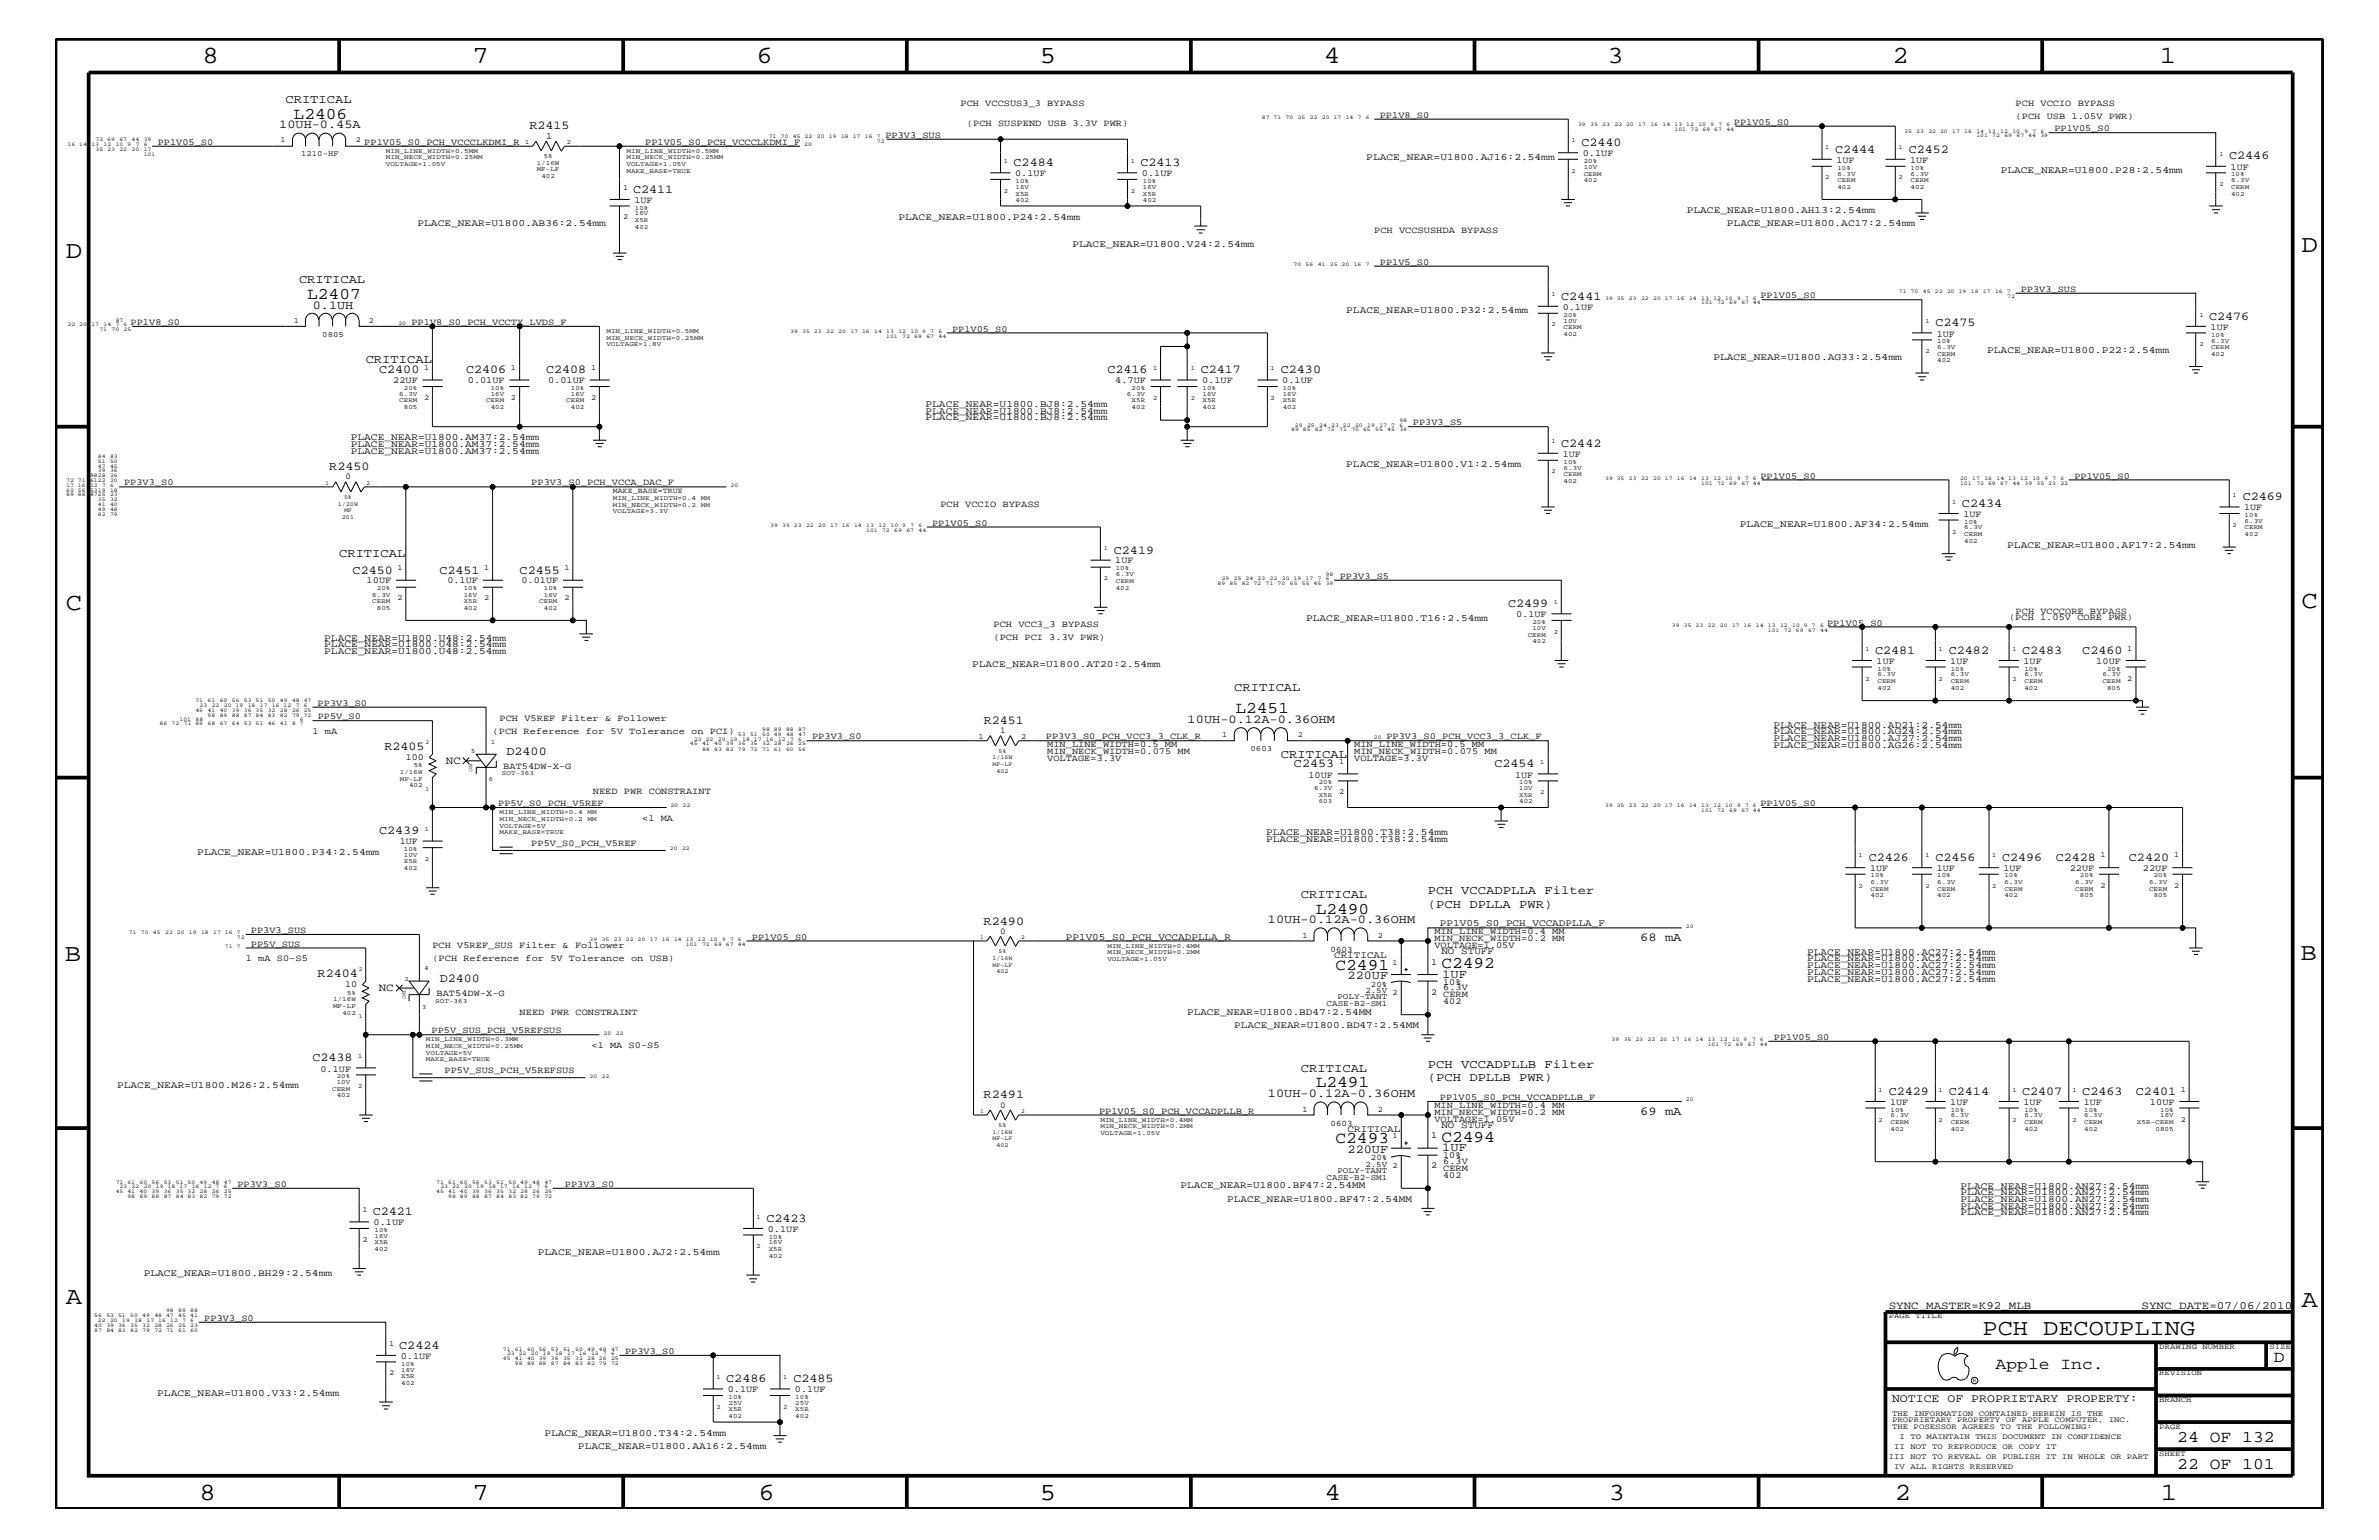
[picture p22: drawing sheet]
<svg xmlns="http://www.w3.org/2000/svg" width="432mm" height="279mm" viewBox="0 0 432 279" stroke-linecap="round" stroke-linejoin="round" font-family="sans-serif">
<defs><g id="words">
<g font-size="4.5">
<text x="36.7" y="11.5">8</text>
<text x="85.8" y="11.5">7</text>
<text x="137.3" y="11.5">6</text>
<text x="188.7" y="11.5">5</text>
<text x="240.3" y="11.5">4</text>
<text x="291.8" y="11.5">3</text>
<text x="343.5" y="11.5">2</text>
<text x="392" y="11.5">1</text>
<text x="11.9" y="46.8">D</text>
<text x="417.8" y="45.7">D</text>
<text x="11.9" y="110.6">C</text>
<text x="417.7" y="110.3">C</text>
<text x="11.8" y="174.3">B</text>
<text x="417.6" y="174.2">B</text>
<text x="11.9" y="236.7">A</text>
<text x="417.7" y="237.1">A</text>
<text x="36.2" y="272.1">8</text>
<text x="85.8" y="272.1">7</text>
<text x="137.7" y="272.1">6</text>
<text x="188.7" y="272.1">5</text>
<text x="240.4" y="272.1">4</text>
<text x="292" y="272.1">3</text>
<text x="343.9" y="272.1">2</text>
<text x="392.2" y="272.1">1</text>
</g>
<text font-size="4.1" x="359.8" y="242.3">PCH DECOUPLING</text>
<g font-size="3">
<text x="53.3" y="21.5">L2406</text>
<text x="55.8" y="54.2">L2407</text>
<text x="224.2" y="129.4">L2451</text>
<text x="238.8" y="165.8">L2490</text>
<text x="242.4" y="176">C2491</text>
<text x="261.6" y="175.6">C2492</text>
<text x="238.8" y="197.3">L2491</text>
<text x="242.4" y="207.5">C2493</text>
<text x="261.6" y="207.1">C2494</text>
<text x="362.2" y="248.4">Apple Inc.</text>
<text x="412.7" y="247.1">D</text>
<text x="395.2" y="261.6">24 OF 132</text>
<text x="395.2" y="266.6">22 OF 101</text>
</g>
<g font-size="2.2">
<text x="50.7" y="23.2">10UH-0.45A</text>
<text x="51.8" y="18.7">CRITICAL</text>
<text x="96.1" y="23.5">R2415</text>
<text x="287" y="26.5">C2440</text>
<text x="333.1" y="27.7">C2444</text>
<text x="346.5" y="27.7">C2452</text>
<text x="404.6" y="28.9">C2446</text>
<text x="114.9" y="35">C2411</text>
<text x="184" y="30.2">C2484</text>
<text x="207" y="30.2">C2413</text>
<text x="54.3" y="51.3">CRITICAL</text>
<text x="56.8" y="56">0.1UH</text>
<text x="283.4" y="54.4">C2441</text>
<text x="351.3" y="59.2">C2475</text>
<text x="401" y="58">C2476</text>
<text x="66.4" y="65.9">CRITICAL</text>
<text x="68.8" y="67.7">C2400</text>
<text x="84.6" y="67.7">C2406</text>
<text x="99.1" y="67.7">C2408</text>
<text x="201" y="67.7">C2416</text>
<text x="217.9" y="67.7">C2417</text>
<text x="232.5" y="67.7">C2430</text>
<text x="283.4" y="81.1">C2442</text>
<text x="59.8" y="85.3">R2450</text>
<text x="356.1" y="92">C2434</text>
<text x="407.1" y="90.7">C2469</text>
<text x="61.6" y="101">CRITICAL</text>
<text x="202.2" y="100.4">C2419</text>
<text x="64" y="104.1">C2450</text>
<text x="79.8" y="104.1">C2451</text>
<text x="94.3" y="104.1">C2455</text>
<text x="273.7" y="110.2">C2499</text>
<text x="340.4" y="118.6">C2481</text>
<text x="353.7" y="118.6">C2482</text>
<text x="367" y="118.6">C2483</text>
<text x="378" y="118.6">C2460</text>
<text x="224" y="125.3">CRITICAL</text>
<text x="178.6" y="131.3">R2451</text>
<text x="215.6" y="131.1">10UH-0.12A-0.36OHM</text>
<text x="69.8" y="136.1">R2405</text>
<text x="91.9" y="137">D2400</text>
<text x="232.5" y="137.4">CRITICAL</text>
<text x="234.9" y="139.2">C2453</text>
<text x="271.3" y="139.2">C2454</text>
<text x="68.8" y="151.3">C2439</text>
<text x="339.2" y="156.2">C2426</text>
<text x="351.3" y="156.2">C2456</text>
<text x="363.4" y="156.2">C2496</text>
<text x="373.1" y="156.2">C2428</text>
<text x="386.4" y="156.2">C2420</text>
<text x="178.5" y="167.8">R2490</text>
<text x="230.1" y="167.5">10UH-0.12A-0.36OHM</text>
<text x="236.1" y="162.8">CRITICAL</text>
<text x="259.2" y="164.7">(PCH DPLLA PWR)</text>
<text x="259.2" y="162.2">PCH VCCADPLLA Filter</text>
<text x="297.7" y="170.7">68 mA</text>
<text x="57.7" y="177.3">R2404</text>
<text x="79.8" y="178.3">D2400</text>
<text x="244.6" y="177.7">220UF</text>
<text x="261.8" y="177.4">1UF</text>
<text x="56.7" y="192.6">C2438</text>
<text x="236.1" y="194.4">CRITICAL</text>
<text x="259.2" y="196.2">(PCH DPLLB PWR)</text>
<text x="259.2" y="193.7">PCH VCCADPLLB Filter</text>
<text x="178.5" y="199.2">R2491</text>
<text x="230.1" y="199">10UH-0.12A-0.36OHM</text>
<text x="297.7" y="202.3">69 mA</text>
<text x="342.8" y="198.7">C2429</text>
<text x="353.7" y="198.7">C2414</text>
<text x="367" y="198.7">C2407</text>
<text x="378" y="198.7">C2463</text>
<text x="387.7" y="198.7">C2401</text>
<text x="244.6" y="209.2">220UF</text>
<text x="261.8" y="208.9">1UF</text>
<text x="67.6" y="220.4">C2421</text>
<text x="139.1" y="221.7">C2423</text>
<text x="72.5" y="244.7">C2424</text>
<text x="131.8" y="250.7">C2486</text>
<text x="144" y="250.7">C2485</text>
</g>
<text font-size="2.1" x="343.4" y="254.4">NOTICE OF PROPRIETARY PROPERTY:</text>
<g font-size="2">
<text x="80.9" y="138.6">NC</text>
<text x="68.7" y="179.9">NC</text>
<text x="342.8" y="237.4">SYNC_MASTER=K92_MLB</text>
<text x="388.7" y="237.4">SYNC_DATE=07/06/2010</text>
</g>
<g font-size="1.8">
<text x="248" y="29">PLACE_NEAR=U1800.AJ16:2.54mm</text>
<text x="363.1" y="31.4">PLACE_NEAR=U1800.P28:2.54mm</text>
<text x="75.8" y="41.1">PLACE_NEAR=U1800.AB36:2.54mm</text>
<text x="163.1" y="39.9">PLACE_NEAR=U1800.P24:2.54mm</text>
<text x="306.2" y="38.7">PLACE_NEAR=U1800.AH13:2.54mm</text>
<text x="313.4" y="41.1">PLACE_NEAR=U1800.AC17:2.54mm</text>
<text x="194.6" y="44.7">PLACE_NEAR=U1800.V24:2.54mm</text>
<text x="244.3" y="56.8">PLACE_NEAR=U1800.P32:2.54mm</text>
<text x="311" y="65.4">PLACE_NEAR=U1800.AG33:2.54mm</text>
<text x="360.7" y="64.1">PLACE_NEAR=U1800.P22:2.54mm</text>
<text x="168" y="73.9">PLACE_NEAR=U1800.BJ8:2.54mm</text>
<text x="168" y="75">PLACE_NEAR=U1800.BJ8:2.54mm</text>
<text x="168" y="76.2">PLACE_NEAR=U1800.BJ8:2.54mm</text>
<text x="63.7" y="81.1">PLACE_NEAR=U1800.AM37:2.54mm</text>
<text x="63.7" y="79.9">PLACE_NEAR=U1800.AM37:2.54mm</text>
<text x="63.7" y="82.3">PLACE_NEAR=U1800.AM37:2.54mm</text>
<text x="244.3" y="84.8">PLACE_NEAR=U1800.V1:2.54mm</text>
<text x="315.8" y="95.7">PLACE_NEAR=U1800.AF34:2.54mm</text>
<text x="364.3" y="99.3">PLACE_NEAR=U1800.AF17:2.54mm</text>
<text x="237.1" y="112.6">PLACE_NEAR=U1800.T16:2.54mm</text>
<text x="58.8" y="118.7">PLACE_NEAR=U1800.U48:2.54mm</text>
<text x="58.8" y="117.5">PLACE_NEAR=U1800.U48:2.54mm</text>
<text x="58.8" y="116.3">PLACE_NEAR=U1800.U48:2.54mm</text>
<text x="176.4" y="121.1">PLACE_NEAR=U1800.AT20:2.54mm</text>
<text x="321.9" y="135.7">PLACE_NEAR=U1800.AG26:2.54mm</text>
<text x="321.9" y="133.2">PLACE_NEAR=U1800.AG24:2.54mm</text>
<text x="321.9" y="132">PLACE_NEAR=U1800.AD21:2.54mm</text>
<text x="321.9" y="134.5">PLACE_NEAR=U1800.AJ27:2.54mm</text>
<text x="35.8" y="155.1">PLACE_NEAR=U1800.P34:2.54mm</text>
<text x="229.8" y="151.4">PLACE_NEAR=U1800.T38:2.54mm</text>
<text x="229.8" y="152.7">PLACE_NEAR=U1800.T38:2.54mm</text>
<text x="193.5" y="170.5">PP1V05_S0_PCH_VCCADPLLA_R</text>
<text x="242.1" y="173.8">CRITICAL</text>
<text x="261.4" y="168.1">PP1V05_S0_PCH_VCCADPLLA_F</text>
<text x="261.6" y="173.2">NO STUFF</text>
<text x="328" y="173.3">PLACE_NEAR=U1800.AC27:2.54mm</text>
<text x="328" y="178.1">PLACE_NEAR=U1800.AC27:2.54mm</text>
<text x="328" y="175.7">PLACE_NEAR=U1800.AC27:2.54mm</text>
<text x="328" y="174.4">PLACE_NEAR=U1800.AC27:2.54mm</text>
<text x="328" y="176.9">PLACE_NEAR=U1800.AC27:2.54mm</text>
<text x="215.5" y="184.1">PLACE_NEAR=U1800.BD47:2.54MM</text>
<text x="224" y="186.5">PLACE_NEAR=U1800.BD47:2.54MM</text>
<text x="21.3" y="197.5">PLACE_NEAR=U1800.M26:2.54mm</text>
<text x="244.6" y="205.3">CRITICAL</text>
<text x="261.6" y="204.7">NO STUFF</text>
<text x="214.3" y="215.6">PLACE_NEAR=U1800.BF47:2.54MM</text>
<text x="355.9" y="215.7">PLACE_NEAR=U1800.AN27:2.54mm</text>
<text x="222.8" y="218">PLACE_NEAR=U1800.BF47:2.54MM</text>
<text x="355.9" y="219.3">PLACE_NEAR=U1800.AN27:2.54mm</text>
<text x="355.9" y="216.9">PLACE_NEAR=U1800.AN27:2.54mm</text>
<text x="355.9" y="220.5">PLACE_NEAR=U1800.AN27:2.54mm</text>
<text x="355.9" y="218.1">PLACE_NEAR=U1800.AN27:2.54mm</text>
<text x="97.6" y="227.8">PLACE_NEAR=U1800.AJ2:2.54mm</text>
<text x="26.1" y="231.4">PLACE_NEAR=U1800.BH29:2.54mm</text>
<text x="28.5" y="253.3">PLACE_NEAR=U1800.V33:2.54mm</text>
<text x="98.8" y="260.5">PLACE_NEAR=U1800.T34:2.54mm</text>
<text x="104.9" y="262.9">PLACE_NEAR=U1800.AA16:2.54mm</text>
</g>
<g font-size="1.7">
<text x="174.3" y="19.2">PCH VCCSUS3_3 BYPASS</text>
<text x="175.5" y="22.9">(PCH SUSPEND USB 3.3V PWR)</text>
<text x="250.4" y="21.4">PP1V8_S0</text>
<text x="314.7" y="22.6">PP1V05_S0</text>
<text x="365.8" y="21.6">(PCH USB 1.05V PWR)</text>
<text x="365.8" y="19.2">PCH VCCIO BYPASS</text>
<text x="372.9" y="23.8">PP1V05_S0</text>
<text x="28.6" y="26.3">PP1V05_S0</text>
<text x="66.1" y="26.3">PP1V05_S0_PCH_VCCCLKDMI_R</text>
<text x="99.1" y="25.2">1</text>
<text x="117.1" y="26.3">PP1V05_S0_PCH_VCCCLKDMI_F</text>
<text x="160.7" y="25">PP3V3_SUS</text>
<text x="287.3" y="28.3">0.1UF</text>
<text x="333.3" y="29.5">1UF</text>
<text x="346.7" y="29.5">1UF</text>
<text x="184.2" y="31.9">0.1UF</text>
<text x="207.3" y="31.9">0.1UF</text>
<text x="404.9" y="30.8">1UF</text>
<text x="115.1" y="36.8">1UF</text>
<text x="249.4" y="42.3">PCH VCCSUSHDA BYPASS</text>
<text x="250.4" y="48">PP1V5_S0</text>
<text x="366.8" y="52.9">PP3V3_SUS</text>
<text x="23.7" y="59">PP1V8_S0</text>
<text x="74.7" y="59">PP1V8_S0_PCH_VCCTX_LVDS_F</text>
<text x="283.6" y="56.2">0.1UF</text>
<text x="319.5" y="54.1">PP1V05_S0</text>
<text x="401.2" y="59.8">1UF</text>
<text x="172.8" y="60.2">PP1V05_S0</text>
<text x="351.5" y="61.1">1UF</text>
<text x="71.4" y="69.5">22UF</text>
<text x="84.9" y="69.5">0.01UF</text>
<text x="99.5" y="69.5">0.01UF</text>
<text x="202.4" y="69.5">4.7UF</text>
<text x="218.2" y="69.5">0.1UF</text>
<text x="232.7" y="69.5">0.1UF</text>
<text x="256.5" y="77.2">PP3V3_S5</text>
<text x="283.6" y="82.8">1UF</text>
<text x="22.5" y="88.1">PP3V3_S0</text>
<text x="96.4" y="88.1">PP3V3_S0_PCH_VCCA_DAC_F</text>
<text x="319.5" y="86.9">PP1V05_S0</text>
<text x="376.5" y="86.9">PP1V05_S0</text>
<text x="169.2" y="95.4">PP1V05_S0</text>
<text x="170.7" y="92">PCH VCCIO BYPASS</text>
<text x="356.4" y="93.8">1UF</text>
<text x="407.3" y="92.6">1UF</text>
<text x="66.5" y="105.9">10UF</text>
<text x="81.2" y="105.9">0.1UF</text>
<text x="94.7" y="105.9">0.01UF</text>
<text x="202.4" y="102.2">1UF</text>
<text x="243.2" y="105">PP3V3_S5</text>
<text x="180.3" y="113.7">PCH VCC3_3 BYPASS</text>
<text x="275.2" y="112">0.1UF</text>
<text x="331.6" y="113.6">PP1V05_S0</text>
<text x="364.7" y="112.6">(PCH 1.05V CORE PWR)</text>
<text x="365.8" y="111.4">PCH VCCCORE BYPASS</text>
<text x="180.3" y="116.2">(PCH PCI 3.3V PWR)</text>
<text x="340.6" y="120.4">1UF</text>
<text x="354" y="120.4">1UF</text>
<text x="367.3" y="120.4">1UF</text>
<text x="380.5" y="120.4">10UF</text>
<text x="57.7" y="128">PP3V3_S0</text>
<text x="57.7" y="130.5">PP5V_S0</text>
<text x="90.7" y="130.8">PCH V5REF Filter &amp; Follower</text>
<text x="56.7" y="133.2">1 mA</text>
<text x="73.7" y="137.9">100</text>
<text x="89.4" y="133.2">(PCH Reference for 5V Tolerance on PCI)</text>
<text x="147.4" y="134.1">PP3V3_S0</text>
<text x="189.8" y="134.1">PP3V3_S0_PCH_VCC3_3_CLK_R</text>
<text x="190.1" y="135.6">MIN_LINE_WIDTH=0.5 MM</text>
<text x="190.1" y="136.8">MIN_NECK_WIDTH=0.075 MM</text>
<text x="245.8" y="136.8">MIN_NECK_WIDTH=0.075 MM</text>
<text x="245.8" y="135.6">MIN_LINE_WIDTH=0.5 MM</text>
<text x="251.6" y="134.1">PP3V3_S0_PCH_VCC3_3_CLK_F</text>
<text x="91.4" y="139.5">BAT54DW-X-G</text>
<text x="190.1" y="138">VOLTAGE=3.3V</text>
<text x="237.5" y="141.1">10UF</text>
<text x="245.8" y="138">VOLTAGE=3.3V</text>
<text x="275" y="141.1">1UF</text>
<text x="90.4" y="146.2">PP5V_S0_PCH_V5REF</text>
<text x="107.6" y="144">NEED PWR CONSTRAINT</text>
<text x="116.6" y="149">&lt;1 MA</text>
<text x="319.5" y="146.2">PP1V05_S0</text>
<text x="72.6" y="153.2">1UF</text>
<text x="96.4" y="153.5">PP5V_S0_PCH_V5REF</text>
<text x="339.4" y="158">1UF</text>
<text x="351.5" y="158">1UF</text>
<text x="363.6" y="158">1UF</text>
<text x="375.7" y="158">22UF</text>
<text x="389" y="158">22UF</text>
<text x="45.6" y="169.3">PP3V3_SUS</text>
<text x="45.6" y="171.7">PP5V_SUS</text>
<text x="78.5" y="172">PCH V5REF_SUS Filter &amp; Follower</text>
<text x="136.5" y="170.5">PP1V05_S0</text>
<text x="260.3" y="170.7">MIN_NECK_WIDTH=0.2 MM</text>
<text x="260.3" y="169.5">MIN_LINE_WIDTH=0.4 MM</text>
<text x="260.3" y="172">VOLTAGE=1.05V</text>
<text x="44.6" y="174.4">1 mA S0-S5</text>
<text x="62.7" y="179.1">10</text>
<text x="78.5" y="174.4">(PCH Reference for 5V Tolerance on USB)</text>
<text x="259.8" y="175">1</text>
<text x="262" y="178.7">10%</text>
<text x="262" y="179.7">6.3V</text>
<text x="79.2" y="180.7">BAT54DW-X-G</text>
<text x="94.3" y="184.1">NEED PWR CONSTRAINT</text>
<text x="259.8" y="180.5">2</text>
<text x="262" y="182.1">402</text>
<text x="262" y="181">CERM</text>
<text x="78.3" y="187.5">PP5V_SUS_PCH_V5REFSUS</text>
<text x="107.4" y="190.2">&lt;1 MA S0-S5</text>
<text x="322" y="188.7">PP1V05_S0</text>
<text x="58.2" y="194.4">0.1UF</text>
<text x="80.7" y="194.8">PP5V_SUS_PCH_V5REFSUS</text>
<text x="199.5" y="202">PP1V05_S0_PCH_VCCADPLLB_R</text>
<text x="260.3" y="202.3">MIN_NECK_WIDTH=0.2 MM</text>
<text x="260.3" y="201">MIN_LINE_WIDTH=0.4 MM</text>
<text x="260.3" y="203.5">VOLTAGE=1.05V</text>
<text x="261.4" y="199.6">PP1V05_S0_PCH_VCCADPLLB_F</text>
<text x="343.1" y="200.4">1UF</text>
<text x="354" y="200.4">1UF</text>
<text x="367.3" y="200.4">1UF</text>
<text x="378.2" y="200.4">1UF</text>
<text x="390.2" y="200.4">10UF</text>
<text x="259.8" y="206.5">1</text>
<text x="43.1" y="215.3">PP3V3_S0</text>
<text x="102.5" y="215.3">PP3V3_S0</text>
<text x="259.8" y="211.9">2</text>
<text x="262" y="213.6">402</text>
<text x="262" y="210.2">10%</text>
<text x="262" y="212.5">CERM</text>
<text x="262" y="211.3">6.3V</text>
<text x="67.8" y="222.3">0.1UF</text>
<text x="139.4" y="223.5">0.1UF</text>
<text x="37.1" y="239.6">PP3V3_S0</text>
<text x="113.5" y="245.6">PP3V3_S0</text>
<text x="72.7" y="246.5">0.1UF</text>
<text x="132.1" y="252.6">0.1UF</text>
<text x="144.3" y="252.6">0.1UF</text>
</g>
<g font-size="1.6">
<text x="62.7" y="87">0</text>
<text x="181.5" y="133">1</text>
<text x="181.5" y="169.4">0</text>
<text x="181.5" y="200.9">0</text>
</g>
<g font-size="1.5">
<text x="236.4" y="170.1">1</text>
<text x="241.5" y="172.7">0603</text>
<text x="250.1" y="170.1">2</text>
<text x="248.8" y="179">20%</text>
<text x="252.7" y="175">1</text>
<text x="240.8" y="182.5">CASE-B2-SM1</text>
<text x="242.7" y="181.3">POLY-TANT</text>
<text x="247.8" y="180.2">2.5V 2</text>
<text x="236.4" y="201.7">1</text>
<text x="250.1" y="201.7">2</text>
<text x="241.5" y="204.2">0603</text>
<text x="252.7" y="206.5">1</text>
<text x="240.8" y="214.1">CASE-B2-SM1</text>
<text x="242.7" y="212.8">POLY-TANT</text>
<text x="247.8" y="211.7">2.5V 2</text>
<text x="248.8" y="210.5">20%</text>
</g>
<g font-size="1.4">
<text x="50.9" y="25.9">1</text>
<text x="54.7" y="28.4">1210-HF</text>
<text x="64.6" y="25.9">2</text>
<text x="113.1" y="34.4">1</text>
<text x="113.1" y="39.8">2</text>
<text x="53.3" y="58.6">1</text>
<text x="67" y="58.6">2</text>
<text x="58.5" y="61.2">0805</text>
<text x="77" y="67.1">1</text>
<text x="92.7" y="67.1">1</text>
<text x="107.3" y="67.1">1</text>
<text x="77" y="72.6">2</text>
<text x="92.7" y="72.6">2</text>
<text x="107.3" y="72.6">2</text>
<text x="111.3" y="89.5">MAKE_BASE=TRUE</text>
<text x="72.1" y="103.5">1</text>
<text x="87.9" y="103.5">1</text>
<text x="102.4" y="103.5">1</text>
<text x="72.1" y="108.9">2</text>
<text x="87.9" y="108.9">2</text>
<text x="102.4" y="108.9">2</text>
<text x="386.1" y="118.1">1</text>
<text x="386.1" y="123.5">2</text>
<text x="177.6" y="134.1">1</text>
<text x="185.3" y="134.1">2</text>
<text x="221.8" y="133.8">1</text>
<text x="227" y="136.3">0603</text>
<text x="235.5" y="133.8">2</text>
<text x="243.1" y="138.6">1</text>
<text x="243.1" y="144">2</text>
<text x="381.3" y="155.6">1</text>
<text x="394.6" y="155.6">1</text>
<text x="381.3" y="161.1">2</text>
<text x="394.6" y="161.1">2</text>
<text x="395.8" y="203.5">2</text>
<text x="395.8" y="198.1">1</text>
<text x="65.8" y="219.8">1</text>
<text x="65.8" y="225.3">2</text>
<text x="342.8" y="239.2">PAGE TITLE</text>
<text x="70.6" y="244.1">1</text>
<text x="391.9" y="244.7">DRAWING NUMBER</text>
<text x="411.9" y="244.7">SIZE</text>
<text x="70.6" y="249.5">2</text>
<text x="391.9" y="249.5">REVISION</text>
<text x="343.4" y="256.8">THE INFORMATION CONTAINED HEREIN IS THE</text>
<text x="391.9" y="254.4">BRANCH</text>
<text x="343.4" y="259.3">THE POSESSOR AGREES TO THE FOLLOWING:</text>
<text x="343.4" y="258">PROPRIETARY PROPERTY OF APPLE COMPUTER, INC.</text>
<text x="343.8" y="262.9">II NOT TO REPRODUCE OR COPY IT</text>
<text x="344.8" y="261.1">I TO MAINTAIN THIS DOCUMENT IN CONFIDENCE</text>
<text x="391.9" y="259.3">PAGE</text>
<text x="342.8" y="264.7">III NOT TO REVEAL OR PUBLISH IT IN WHOLE OR PART</text>
<text x="343.8" y="266.6">IV ALL RIGHTS RESERVED</text>
<text x="391.9" y="264.1">SHEET</text>
</g>
<g font-size="1.2">
<text x="70" y="27.7">MIN_LINE_WIDTH=0.5MM</text>
<text x="70" y="28.9">MIN_NECK_WIDTH=0.25MM</text>
<text x="95.3" y="26.1">1</text>
<text x="97.4" y="29.9">1/16W</text>
<text x="98.7" y="28.6">5%</text>
<text x="102.9" y="26.1">2</text>
<text x="113.7" y="27.7">MIN_LINE_WIDTH=0.5MM</text>
<text x="113.7" y="28.9">MIN_NECK_WIDTH=0.25MM</text>
<text x="182.2" y="29.5">1</text>
<text x="205.2" y="29.5">1</text>
<text x="285.2" y="25.9">1</text>
<text x="287.4" y="29.5">20%</text>
<text x="331.3" y="27.1">1</text>
<text x="344.6" y="27.1">1</text>
<text x="402.8" y="28.3">1</text>
<text x="70" y="30.2">VOLTAGE=1.05V</text>
<text x="97.4" y="31.1">MF-LF</text>
<text x="98.3" y="32.3">402</text>
<text x="113.7" y="30.2">VOLTAGE=1.05V</text>
<text x="113.7" y="31.4">MAKE_BASE=TRUE</text>
<text x="182.2" y="35">2</text>
<text x="184.3" y="35.5">X5R</text>
<text x="184.3" y="34.2">16V</text>
<text x="184.3" y="33.1">10%</text>
<text x="205.2" y="35">2</text>
<text x="207.4" y="33.1">10%</text>
<text x="207.4" y="34.2">16V</text>
<text x="207.4" y="35.5">X5R</text>
<text x="285.2" y="31.4">2</text>
<text x="287.4" y="31.9">CERM</text>
<text x="287.4" y="33">402</text>
<text x="287.4" y="30.6">10V</text>
<text x="331.3" y="32.5">2</text>
<text x="333.5" y="34.2">402</text>
<text x="333.5" y="30.8">10%</text>
<text x="333.5" y="33">CERM</text>
<text x="333.5" y="31.9">6.3V</text>
<text x="344.6" y="32.5">2</text>
<text x="346.8" y="31.9">6.3V</text>
<text x="346.8" y="33">CERM</text>
<text x="346.8" y="30.8">10%</text>
<text x="346.8" y="34.2">402</text>
<text x="402.8" y="33.7">2</text>
<text x="405" y="33">6.3V</text>
<text x="405" y="34.2">CERM</text>
<text x="405" y="31.9">10%</text>
<text x="405" y="35.5">402</text>
<text x="115.2" y="41.5">402</text>
<text x="115.2" y="40.3">X5R</text>
<text x="115.2" y="39.1">16V</text>
<text x="115.2" y="38">10%</text>
<text x="184.3" y="36.7">402</text>
<text x="207.4" y="36.7">402</text>
<text x="281.6" y="53.8">1</text>
<text x="281.6" y="59.2">2</text>
<text x="283.8" y="58.5">10V</text>
<text x="283.8" y="57.4">20%</text>
<text x="283.8" y="59.7">CERM</text>
<text x="349.5" y="58.6">1</text>
<text x="399.2" y="57.4">1</text>
<text x="110.1" y="61.7">MIN_NECK_WIDTH=0.25MM</text>
<text x="110.1" y="60.4">MIN_LINE_WIDTH=0.5MM</text>
<text x="110.1" y="62.9">VOLTAGE=1.8V</text>
<text x="283.8" y="60.9">402</text>
<text x="349.5" y="64">2</text>
<text x="351.6" y="65.7">402</text>
<text x="351.6" y="62.3">10%</text>
<text x="351.6" y="64.5">CERM</text>
<text x="351.6" y="63.4">6.3V</text>
<text x="399.2" y="62.9">2</text>
<text x="401.3" y="64.5">402</text>
<text x="401.3" y="61.1">10%</text>
<text x="401.3" y="63.4">CERM</text>
<text x="401.3" y="62.2">6.3V</text>
<text x="72.5" y="71.8">6.3V</text>
<text x="73.3" y="70.7">20%</text>
<text x="89.1" y="71.8">16V</text>
<text x="89.1" y="70.7">10%</text>
<text x="103.6" y="71.8">16V</text>
<text x="103.6" y="70.7">10%</text>
<text x="204.6" y="71.8">6.3V</text>
<text x="205.4" y="70.7">20%</text>
<text x="209.3" y="67.1">1</text>
<text x="216.2" y="67.1">1</text>
<text x="218.3" y="70.7">10%</text>
<text x="218.3" y="71.8">16V</text>
<text x="230.6" y="67.1">1</text>
<text x="232.8" y="71.8">16V</text>
<text x="232.8" y="70.7">10%</text>
<text x="72.5" y="73">CERM</text>
<text x="73.3" y="74.3">805</text>
<text x="88.2" y="73">CERM</text>
<text x="89.1" y="74.3">402</text>
<text x="102.8" y="73">CERM</text>
<text x="103.6" y="74.3">402</text>
<text x="205.4" y="73">X5R</text>
<text x="205.4" y="74.3">402</text>
<text x="209.3" y="72.6">2</text>
<text x="216.2" y="72.6">2</text>
<text x="218.3" y="73">X5R</text>
<text x="218.3" y="74.3">402</text>
<text x="230.6" y="72.6">2</text>
<text x="232.8" y="74.3">402</text>
<text x="232.8" y="73">X5R</text>
<text x="281.6" y="80.5">1</text>
<text x="281.6" y="85.9">2</text>
<text x="283.8" y="87.6">402</text>
<text x="283.8" y="84.1">10%</text>
<text x="283.8" y="86.4">CERM</text>
<text x="283.8" y="85.2">6.3V</text>
<text x="111.3" y="93.2">VOLTAGE=3.3V</text>
<text x="111.3" y="92">MIN_NECK_WIDTH=0.2</text>
<text x="111.3" y="90.7">MIN_LINE_WIDTH=0.4</text>
<text x="127.2" y="92">MM</text>
<text x="127.2" y="90.7">MM</text>
<text x="354.3" y="91.4">1</text>
<text x="356.5" y="95">10%</text>
<text x="405.2" y="95.6">2</text>
<text x="405.2" y="90.1">1</text>
<text x="407.4" y="93.8">10%</text>
<text x="407.4" y="94.9">6.3V</text>
<text x="200.3" y="99.9">1</text>
<text x="354.3" y="96.8">2</text>
<text x="356.5" y="97.3">CERM</text>
<text x="356.5" y="98.5">402</text>
<text x="356.5" y="96">6.3V</text>
<text x="407.4" y="97.3">402</text>
<text x="407.4" y="96">CERM</text>
<text x="68.4" y="107.1">20%</text>
<text x="84.2" y="107.1">10%</text>
<text x="98.7" y="107.1">10%</text>
<text x="200.3" y="105.3">2</text>
<text x="202.5" y="107">402</text>
<text x="202.5" y="103.5">10%</text>
<text x="202.5" y="105.8">CERM</text>
<text x="202.5" y="104.6">6.3V</text>
<text x="67.6" y="109.4">CERM</text>
<text x="67.6" y="108.2">6.3V</text>
<text x="68.4" y="110.6">805</text>
<text x="84.2" y="110.6">402</text>
<text x="84.2" y="108.2">16V</text>
<text x="84.2" y="109.4">X5R</text>
<text x="97.9" y="109.4">CERM</text>
<text x="98.7" y="108.2">16V</text>
<text x="98.7" y="110.6">402</text>
<text x="278.1" y="113.1">20%</text>
<text x="282" y="109.5">1</text>
<text x="277.3" y="115.5">CERM</text>
<text x="278.1" y="116.7">402</text>
<text x="278.1" y="114.2">10V</text>
<text x="282" y="115">2</text>
<text x="338.6" y="118.1">1</text>
<text x="351.9" y="118.1">1</text>
<text x="365.3" y="118.1">1</text>
<text x="338.6" y="123.5">2</text>
<text x="340.8" y="124">CERM</text>
<text x="340.8" y="122.7">6.3V</text>
<text x="340.8" y="121.7">10%</text>
<text x="340.8" y="125.2">402</text>
<text x="351.9" y="123.5">2</text>
<text x="354.1" y="125.2">402</text>
<text x="354.1" y="121.7">10%</text>
<text x="354.1" y="124">CERM</text>
<text x="354.1" y="122.7">6.3V</text>
<text x="365.3" y="123.5">2</text>
<text x="367.5" y="124">CERM</text>
<text x="367.5" y="122.7">6.3V</text>
<text x="367.5" y="121.7">10%</text>
<text x="367.5" y="125.2">402</text>
<text x="381.6" y="122.7">6.3V</text>
<text x="381.6" y="124">CERM</text>
<text x="382.4" y="125.2">805</text>
<text x="382.4" y="121.7">20%</text>
<text x="85.5" y="136.7">5</text>
<text x="89.2" y="134.9">1</text>
<text x="72.6" y="140.4">1/16W</text>
<text x="72.6" y="141.7">MF-LF</text>
<text x="74.3" y="142.9">402</text>
<text x="75.1" y="139.2">5%</text>
<text x="88.7" y="141.8">6</text>
<text x="91.1" y="140.7">SOT-363</text>
<text x="238.5" y="143.4">6.3V</text>
<text x="239.4" y="142.3">20%</text>
<text x="275.8" y="142.3">10%</text>
<text x="275.8" y="143.4">10V</text>
<text x="279.6" y="138.6">1</text>
<text x="90.7" y="147.7">MIN_LINE_WIDTH=0.4</text>
<text x="90.7" y="149">MIN_NECK_WIDTH=0.2</text>
<text x="106.6" y="147.7">MM</text>
<text x="106.6" y="149">MM</text>
<text x="239.4" y="145.7">603</text>
<text x="239.4" y="144.6">X5R</text>
<text x="275.8" y="144.6">X5R</text>
<text x="275.8" y="145.7">402</text>
<text x="279.6" y="144">2</text>
<text x="73.3" y="155.5">10V</text>
<text x="73.3" y="154.4">10%</text>
<text x="77.1" y="150.7">1</text>
<text x="90.7" y="151.3">MAKE_BASE=TRUE</text>
<text x="90.7" y="150.1">VOLTAGE=5V</text>
<text x="337.3" y="155.6">1</text>
<text x="349.5" y="155.6">1</text>
<text x="361.6" y="155.6">1</text>
<text x="73.3" y="157.9">402</text>
<text x="73.3" y="156.7">X5R</text>
<text x="77.1" y="156.2">2</text>
<text x="337.3" y="161.1">2</text>
<text x="339.5" y="161.6">CERM</text>
<text x="339.5" y="160.3">6.3V</text>
<text x="339.5" y="159.2">10%</text>
<text x="349.5" y="161.1">2</text>
<text x="351.6" y="159.2">10%</text>
<text x="351.6" y="161.6">CERM</text>
<text x="351.6" y="160.3">6.3V</text>
<text x="361.6" y="161.1">2</text>
<text x="363.8" y="160.3">6.3V</text>
<text x="363.8" y="161.6">CERM</text>
<text x="363.8" y="159.2">10%</text>
<text x="376.7" y="160.3">6.3V</text>
<text x="376.7" y="161.6">CERM</text>
<text x="377.5" y="159.2">20%</text>
<text x="390.1" y="160.3">6.3V</text>
<text x="390.1" y="161.6">CERM</text>
<text x="390.9" y="159.2">20%</text>
<text x="339.5" y="162.8">402</text>
<text x="351.6" y="162.8">402</text>
<text x="363.8" y="162.8">402</text>
<text x="377.5" y="162.8">805</text>
<text x="390.9" y="162.8">805</text>
<text x="201" y="172">MIN_LINE_WIDTH=0.4MM</text>
<text x="201" y="173.2">MIN_NECK_WIDTH=0.2MM</text>
<text x="73.4" y="177.9">2</text>
<text x="77" y="176.1">4</text>
<text x="201" y="174.4">VOLTAGE=1.05V</text>
<text x="60.5" y="182.9">MF-LF</text>
<text x="60.5" y="181.6">1/16W</text>
<text x="62.1" y="184.1">402</text>
<text x="63" y="180.5">5%</text>
<text x="76.6" y="183">3</text>
<text x="79" y="181.9">SOT-363</text>
<text x="65" y="192">1</text>
<text x="77.3" y="190.2">MIN_NECK_WIDTH=0.25MM</text>
<text x="77.3" y="191.4">VOLTAGE=5V</text>
<text x="77.3" y="188.9">MIN_LINE_WIDTH=0.3MM</text>
<text x="60.3" y="197.9">CERM</text>
<text x="61.1" y="196.7">10V</text>
<text x="61.1" y="195.6">20%</text>
<text x="65" y="197.4">2</text>
<text x="77.3" y="192.6">MAKE_BASE=TRUE</text>
<text x="61.1" y="199.1">402</text>
<text x="199.7" y="203.5">MIN_LINE_WIDTH=0.4MM</text>
<text x="341" y="203.5">2</text>
<text x="341" y="198.1">1</text>
<text x="343.2" y="201.7">10%</text>
<text x="343.2" y="204">CERM</text>
<text x="343.2" y="202.7">6.3V</text>
<text x="351.9" y="203.5">2</text>
<text x="351.9" y="198.1">1</text>
<text x="354.1" y="201.7">10%</text>
<text x="354.1" y="202.7">6.3V</text>
<text x="354.1" y="204">CERM</text>
<text x="365.3" y="203.5">2</text>
<text x="365.3" y="198.1">1</text>
<text x="367.5" y="204">CERM</text>
<text x="367.5" y="202.7">6.3V</text>
<text x="367.5" y="201.7">10%</text>
<text x="376.2" y="203.5">2</text>
<text x="376.2" y="198.1">1</text>
<text x="378.3" y="204">CERM</text>
<text x="378.3" y="201.7">10%</text>
<text x="378.3" y="202.7">6.3V</text>
<text x="387.9" y="204">X5R-CERM</text>
<text x="392.1" y="201.7">10%</text>
<text x="392.1" y="202.7">16V</text>
<text x="199.7" y="204.7">MIN_NECK_WIDTH=0.2MM</text>
<text x="199.7" y="205.9">VOLTAGE=1.05V</text>
<text x="343.2" y="205.2">402</text>
<text x="354.1" y="205.2">402</text>
<text x="367.5" y="205.2">402</text>
<text x="378.3" y="205.2">402</text>
<text x="391.2" y="205.2">0805</text>
<text x="137.3" y="221.1">1</text>
<text x="68" y="224.6">16V</text>
<text x="68" y="225.7">X5R</text>
<text x="68" y="227">402</text>
<text x="68" y="223.5">10%</text>
<text x="137.3" y="226.5">2</text>
<text x="139.5" y="227">X5R</text>
<text x="139.5" y="225.7">16V</text>
<text x="139.5" y="224.7">10%</text>
<text x="139.5" y="228.2">402</text>
<text x="72.8" y="251.2">402</text>
<text x="72.8" y="248.9">16V</text>
<text x="72.8" y="250">X5R</text>
<text x="72.8" y="247.8">10%</text>
<text x="130" y="250.1">1</text>
<text x="142.2" y="250.1">1</text>
<text x="130" y="255.6">2</text>
<text x="132.2" y="254.9">25V</text>
<text x="132.2" y="253.8">10%</text>
<text x="132.2" y="256.1">X5R</text>
<text x="132.2" y="257.3">402</text>
<text x="142.2" y="255.6">2</text>
<text x="144.4" y="257.3">402</text>
<text x="144.4" y="256.1">X5R</text>
<text x="144.4" y="253.8">10%</text>
<text x="144.4" y="254.9">25V</text>
</g>
<g font-size="1.1">
<text x="59.1" y="88">1</text>
<text x="66.5" y="88">2</text>
<text x="61.3" y="91.7">1/20W</text>
<text x="62.1" y="94.2">201</text>
<text x="62.4" y="90.5">5%</text>
<text x="62.4" y="92.9">MF</text>
<text x="77.2" y="135">2</text>
<text x="180.1" y="137.8">1/16W</text>
<text x="181.2" y="136.6">5%</text>
<text x="77.2" y="143.5">1</text>
<text x="180.1" y="139">MF-LF</text>
<text x="180.8" y="140.2">402</text>
<text x="177.9" y="170.4">1</text>
<text x="181.2" y="172.9">5%</text>
<text x="185.3" y="170.4">2</text>
<text x="65.1" y="176.2">2</text>
<text x="180.1" y="174.2">1/16W</text>
<text x="180.1" y="175.4">MF-LF</text>
<text x="180.8" y="176.6">402</text>
<text x="65.1" y="184.7">1</text>
<text x="177.9" y="201.9">1</text>
<text x="185.3" y="201.9">2</text>
<text x="180.1" y="206.9">MF-LF</text>
<text x="180.1" y="205.7">1/16W</text>
<text x="180.8" y="208.1">402</text>
<text x="181.2" y="204.4">5%</text>
</g>
<g font-size="1">
<text x="229" y="21.6">87 71</text>
<text x="233.3" y="21.6">70</text>
<text x="235.5" y="21.6">25</text>
<text x="237.7" y="21.6">22</text>
<text x="239.9" y="21.6">20 17</text>
<text x="244.3" y="21.6">14</text>
<text x="246.5" y="21.6">7</text>
<text x="247.9" y="21.6">6</text>
<text x="286.4" y="22.9">39</text>
<text x="288.6" y="22.9">35</text>
<text x="290.8" y="22.9">23</text>
<text x="293" y="22.9">22 20</text>
<text x="297.3" y="22.9">17</text>
<text x="299.5" y="22.9">16</text>
<text x="301.8" y="22.9">14</text>
<text x="304" y="22.9">13 12</text>
<text x="304" y="23.7">101</text>
<text x="306.8" y="23.7">72</text>
<text x="308.3" y="22.9">10</text>
<text x="309" y="23.7">69 67</text>
<text x="310.5" y="22.9">9</text>
<text x="311.9" y="22.9">7</text>
<text x="313.4" y="22.9">6</text>
<text x="313.4" y="23.7">44</text>
<text x="12.3" y="26.5">16 14</text>
<text x="16.6" y="26.5">13</text>
<text x="17.4" y="27.4">35 23</text>
<text x="17.4" y="25.6">72 69</text>
<text x="18.8" y="26.5">12</text>
<text x="21" y="26.5">10 9</text>
<text x="21.7" y="27.4">22</text>
<text x="21.7" y="25.6">67</text>
<text x="23.9" y="27.4">20</text>
<text x="23.9" y="25.6">44</text>
<text x="24.6" y="26.5">7</text>
<text x="26.1" y="26.5">6</text>
<text x="26.1" y="28.2">101</text>
<text x="26.1" y="27.4">17</text>
<text x="26.1" y="25.6">39</text>
<text x="139.5" y="25">71</text>
<text x="141.7" y="25">70</text>
<text x="143.9" y="25">45 22</text>
<text x="146" y="26.5">20</text>
<text x="148.3" y="25">20</text>
<text x="150.5" y="25">19</text>
<text x="152.7" y="25">18 17</text>
<text x="157" y="25">16</text>
<text x="159.2" y="25.9">72</text>
<text x="159.2" y="25">7</text>
<text x="345.6" y="24.1">35</text>
<text x="347.8" y="24.1">23</text>
<text x="350" y="24.1">22 20</text>
<text x="354.3" y="24.1">17</text>
<text x="356.5" y="24.1">16</text>
<text x="358.7" y="24.1">14 13</text>
<text x="358.7" y="24.9">101</text>
<text x="361.6" y="24.9">72</text>
<text x="363.1" y="24.1">12</text>
<text x="363.8" y="24.9">69</text>
<text x="365.3" y="24.1">10</text>
<text x="366" y="24.9">67 44</text>
<text x="367.5" y="24.1">9</text>
<text x="368.9" y="24.1">7</text>
<text x="370.3" y="24.1">6</text>
<text x="370.3" y="24.9">39</text>
<text x="234.8" y="48.3">70</text>
<text x="237" y="48.3">56</text>
<text x="239.2" y="48.3">41</text>
<text x="241.4" y="48.3">25 20</text>
<text x="245.7" y="48.3">16</text>
<text x="247.9" y="48.3">7</text>
<text x="344.7" y="53.2">71 70</text>
<text x="349" y="53.2">45</text>
<text x="351.2" y="53.2">22</text>
<text x="353.4" y="53.2">20 19</text>
<text x="357.7" y="53.2">18</text>
<text x="359.9" y="53.2">17</text>
<text x="362.1" y="53.2">16</text>
<text x="364.3" y="53.2">7</text>
<text x="12.3" y="59.2">22 20</text>
<text x="16.6" y="59.2">17</text>
<text x="18.8" y="59.2">14</text>
<text x="21" y="59.2">7</text>
<text x="21" y="58.4">87</text>
<text x="22.4" y="59.2">6</text>
<text x="72.3" y="59">20</text>
<text x="291.3" y="54.4">39 35</text>
<text x="295.7" y="54.4">23</text>
<text x="297.9" y="54.4">22</text>
<text x="300.1" y="54.4">20 17</text>
<text x="304.4" y="54.4">16</text>
<text x="306.6" y="54.4">14</text>
<text x="308.8" y="54.4">13</text>
<text x="308.8" y="55.2">101</text>
<text x="311" y="54.4">12 10</text>
<text x="311.7" y="55.2">72</text>
<text x="313.9" y="55.2">69</text>
<text x="315.3" y="54.4">9</text>
<text x="316.1" y="55.2">67 44</text>
<text x="316.7" y="54.4">7</text>
<text x="318.2" y="54.4">6</text>
<text x="364.3" y="54">72</text>
<text x="18" y="60.1">71</text>
<text x="20.2" y="60.1">70</text>
<text x="22.4" y="60.1">25</text>
<text x="143.4" y="60.4">39</text>
<text x="145.6" y="60.4">35 23</text>
<text x="149.9" y="60.4">22</text>
<text x="152.1" y="60.4">20</text>
<text x="154.3" y="60.4">17 16</text>
<text x="158.7" y="60.4">14</text>
<text x="160.9" y="60.4">13</text>
<text x="160.9" y="61.3">101</text>
<text x="163.1" y="60.4">12</text>
<text x="163.7" y="61.3">72</text>
<text x="165.3" y="60.4">10 9</text>
<text x="165.9" y="61.3">69</text>
<text x="168.1" y="61.3">67</text>
<text x="168.8" y="60.4">7</text>
<text x="170.3" y="60.4">6</text>
<text x="170.3" y="61.3">44</text>
<text x="235" y="77.4">29</text>
<text x="237.2" y="77.4">25</text>
<text x="239.4" y="77.4">24</text>
<text x="241.6" y="77.4">23 22</text>
<text x="246" y="77.4">20</text>
<text x="248.2" y="77.4">19</text>
<text x="250.4" y="77.4">17 7</text>
<text x="254" y="76.6">98</text>
<text x="254" y="77.4">6</text>
<text x="17.8" y="83.9">51</text>
<text x="17.8" y="83.1">84</text>
<text x="20" y="83.9">50</text>
<text x="20" y="83.1">83</text>
<text x="234.4" y="78.3">89 85</text>
<text x="238.7" y="78.3">82</text>
<text x="240.9" y="78.3">72</text>
<text x="243.1" y="78.3">71</text>
<text x="245.3" y="78.3">70 65</text>
<text x="249.6" y="78.3">55</text>
<text x="251.8" y="78.3">45</text>
<text x="254" y="78.3">39</text>
<text x="12" y="88.3">17 16</text>
<text x="12" y="89.2">60 56</text>
<text x="12" y="87.5">72 71</text>
<text x="16.3" y="88.3">12</text>
<text x="16.3" y="89.2">5319</text>
<text x="16.3" y="87.5">6122</text>
<text x="16.3" y="86.6">9828</text>
<text x="17.8" y="85.7">39</text>
<text x="17.8" y="84.9">47</text>
<text x="18.5" y="88.3">7</text>
<text x="20" y="88.3">6</text>
<text x="20" y="89.2">18</text>
<text x="20" y="87.5">20</text>
<text x="20" y="86.6">26</text>
<text x="20" y="85.7">36</text>
<text x="20" y="84.9">45</text>
<text x="132.6" y="88.3">20</text>
<text x="291.3" y="87.1">39 35</text>
<text x="295.7" y="87.1">23</text>
<text x="297.9" y="87.1">22</text>
<text x="300.1" y="87.1">20 17</text>
<text x="304.4" y="87.1">16</text>
<text x="306.6" y="87.1">14</text>
<text x="308.8" y="87.1">13</text>
<text x="308.8" y="88">101</text>
<text x="311" y="87.1">12 10</text>
<text x="311.7" y="88">72</text>
<text x="313.9" y="88">69</text>
<text x="315.3" y="87.1">9</text>
<text x="316.1" y="88">67 44</text>
<text x="316.7" y="87.1">7</text>
<text x="318.2" y="87.1">6</text>
<text x="355.8" y="87.1">20</text>
<text x="355.8" y="88">101</text>
<text x="358" y="87.1">17</text>
<text x="358.7" y="88">72 69</text>
<text x="360.2" y="87.1">16</text>
<text x="362.4" y="87.1">14 13</text>
<text x="363" y="88">67</text>
<text x="365.3" y="88">44</text>
<text x="366.7" y="87.1">12</text>
<text x="367.5" y="88">39</text>
<text x="368.9" y="87.1">10</text>
<text x="369.7" y="88">35 23</text>
<text x="371.1" y="87.1">9</text>
<text x="372.5" y="87.1">7</text>
<text x="374" y="87.1">6</text>
<text x="374" y="88">22</text>
<text x="12" y="90">89 88</text>
<text x="16.3" y="90">8725</text>
<text x="17.8" y="91">35</text>
<text x="17.8" y="91.8">41</text>
<text x="17.8" y="92.7">49</text>
<text x="17.8" y="93.6">82</text>
<text x="20" y="90">23</text>
<text x="20" y="91">32</text>
<text x="20" y="91.8">40</text>
<text x="20" y="92.7">48</text>
<text x="20" y="93.6">79</text>
<text x="139.8" y="95.6">39</text>
<text x="142" y="95.6">35 23</text>
<text x="146.3" y="95.6">22</text>
<text x="148.5" y="95.6">20</text>
<text x="150.7" y="95.6">17 16</text>
<text x="155" y="95.6">14</text>
<text x="157.2" y="95.6">13</text>
<text x="159.4" y="95.6">12</text>
<text x="161.6" y="95.6">10 9</text>
<text x="165.3" y="95.6">7</text>
<text x="166.7" y="95.6">6</text>
<text x="157.2" y="96.5">101</text>
<text x="160.1" y="96.5">72</text>
<text x="162.3" y="96.5">69</text>
<text x="164.5" y="96.5">67</text>
<text x="166.7" y="96.5">44</text>
<text x="221" y="106.2">89</text>
<text x="221.7" y="105.3">29</text>
<text x="223.2" y="106.2">85</text>
<text x="223.9" y="105.3">25 24</text>
<text x="225.4" y="106.2">82 72</text>
<text x="228.3" y="105.3">23</text>
<text x="229.7" y="106.2">71</text>
<text x="230.5" y="105.3">22</text>
<text x="231.9" y="106.2">70</text>
<text x="232.7" y="105.3">20 19</text>
<text x="234.1" y="106.2">65</text>
<text x="236.3" y="106.2">55 45</text>
<text x="237" y="105.3">17</text>
<text x="239.2" y="105.3">7</text>
<text x="240.6" y="106.2">39</text>
<text x="240.6" y="104.4">98</text>
<text x="240.6" y="105.3">6</text>
<text x="303.4" y="113.7">39</text>
<text x="305.6" y="113.7">35 23</text>
<text x="310" y="113.7">22</text>
<text x="312.2" y="113.7">20</text>
<text x="314.4" y="113.7">17 16</text>
<text x="318.7" y="113.7">14</text>
<text x="320.9" y="113.7">13</text>
<text x="323.1" y="113.7">12</text>
<text x="325.3" y="113.7">10 9</text>
<text x="328.8" y="113.7">7</text>
<text x="330.4" y="113.7">6</text>
<text x="320.9" y="114.7">101</text>
<text x="323.8" y="114.7">72</text>
<text x="326" y="114.7">69</text>
<text x="328.2" y="114.7">67</text>
<text x="330.4" y="114.7">44</text>
<text x="29" y="131.6">86</text>
<text x="31.2" y="131.6">72</text>
<text x="32.6" y="130.8">101</text>
<text x="33.4" y="131.6">71 69</text>
<text x="35.5" y="129.2">45</text>
<text x="35.5" y="127.5">71</text>
<text x="35.5" y="130.8">88</text>
<text x="36.2" y="128.3">23</text>
<text x="37.7" y="129.2">41</text>
<text x="37.7" y="127.5">61</text>
<text x="37.7" y="130.1">98</text>
<text x="37.7" y="131.6">68</text>
<text x="38.4" y="128.3">22</text>
<text x="39.9" y="129.2">40</text>
<text x="39.9" y="127.5">60</text>
<text x="39.9" y="130.1">89</text>
<text x="39.9" y="131.6">67</text>
<text x="40.6" y="128.3">20 19</text>
<text x="42.1" y="129.2">39</text>
<text x="42.1" y="127.5">56</text>
<text x="42.1" y="130.1">88</text>
<text x="42.1" y="131.6">64</text>
<text x="44.3" y="129.2">36 35</text>
<text x="44.3" y="127.5">53 51</text>
<text x="44.3" y="130.1">87 84</text>
<text x="44.3" y="131.6">53 51</text>
<text x="45" y="128.3">18</text>
<text x="47.2" y="128.3">17</text>
<text x="48.6" y="129.2">32</text>
<text x="48.6" y="127.5">50</text>
<text x="48.6" y="130.1">83</text>
<text x="48.6" y="131.6">46</text>
<text x="49.4" y="128.3">16 12</text>
<text x="50.8" y="129.2">28</text>
<text x="50.8" y="127.5">49</text>
<text x="50.8" y="130.1">82</text>
<text x="50.8" y="131.6">41</text>
<text x="53" y="129.2">26 25</text>
<text x="53" y="127.5">48 47</text>
<text x="53" y="130.1">79 72</text>
<text x="53" y="131.6">8</text>
<text x="53.7" y="128.3">7</text>
<text x="54.4" y="130.8">6</text>
<text x="54.4" y="131.6">7</text>
<text x="55.1" y="128.3">6</text>
<text x="125.2" y="135.2">45</text>
<text x="126" y="134.4">23 22</text>
<text x="127.4" y="135.2">41</text>
<text x="127.4" y="136.2">84</text>
<text x="129.6" y="135.2">40 39</text>
<text x="129.6" y="136.2">83 82</text>
<text x="130.3" y="134.4">20</text>
<text x="132.5" y="134.4">19</text>
<text x="133.9" y="135.2">36</text>
<text x="133.9" y="133.5">53</text>
<text x="133.9" y="136.2">79</text>
<text x="134.7" y="134.4">18 17</text>
<text x="136.1" y="135.2">35</text>
<text x="136.1" y="133.5">51</text>
<text x="136.1" y="136.2">72</text>
<text x="138.3" y="135.2">32 28</text>
<text x="138.3" y="133.5">50 49</text>
<text x="138.3" y="136.2">71 61</text>
<text x="138.3" y="132.6">98 89</text>
<text x="139" y="134.4">16</text>
<text x="141.2" y="134.4">12</text>
<text x="142.7" y="135.2">26</text>
<text x="142.7" y="133.5">48</text>
<text x="142.7" y="136.2">60</text>
<text x="142.7" y="132.6">88</text>
<text x="143.4" y="134.4">7</text>
<text x="144.9" y="134.4">6</text>
<text x="144.9" y="135.2">25</text>
<text x="144.9" y="133.5">47</text>
<text x="144.9" y="136.2">56</text>
<text x="144.9" y="132.6">87</text>
<text x="249.3" y="134.1">20</text>
<text x="85.2" y="138.6" transform="rotate(90 85.2 138.6)">NC</text>
<text x="121.7" y="146.5">20</text>
<text x="123.9" y="146.5">22</text>
<text x="291.3" y="146.5">39 35</text>
<text x="295.7" y="146.5">23</text>
<text x="297.9" y="146.5">22</text>
<text x="300.1" y="146.5">20 17</text>
<text x="304.4" y="146.5">16</text>
<text x="306.6" y="146.5">14</text>
<text x="308.8" y="146.5">13</text>
<text x="308.8" y="147.3">101</text>
<text x="311" y="146.5">12 10</text>
<text x="311.7" y="147.3">72</text>
<text x="313.9" y="147.3">69</text>
<text x="315.3" y="146.5">9</text>
<text x="316.1" y="147.3">67 44</text>
<text x="316.7" y="146.5">7</text>
<text x="318.2" y="146.5">6</text>
<text x="121.6" y="154.3">20</text>
<text x="123.8" y="154.3">22</text>
<text x="23.4" y="169.5">71</text>
<text x="25.6" y="169.5">70</text>
<text x="27.8" y="169.5">45</text>
<text x="30" y="169.5">22 20</text>
<text x="34.3" y="169.5">19</text>
<text x="36.5" y="169.5">18</text>
<text x="38.7" y="169.5">17 16</text>
<text x="40.8" y="172">71</text>
<text x="43" y="169.5">7</text>
<text x="43" y="172">7</text>
<text x="43" y="170.4">72</text>
<text x="107" y="170.7">39</text>
<text x="109.2" y="170.7">35</text>
<text x="111.4" y="170.7">23</text>
<text x="113.6" y="170.7">22 20</text>
<text x="117.9" y="170.7">17</text>
<text x="120.1" y="170.7">16</text>
<text x="122.3" y="170.7">14 13</text>
<text x="124.5" y="171.6">101</text>
<text x="126.7" y="170.7">12</text>
<text x="127.4" y="171.6">72</text>
<text x="128.9" y="170.7">10</text>
<text x="129.6" y="171.6">69 67</text>
<text x="131.1" y="170.7">9</text>
<text x="132.5" y="170.7">7</text>
<text x="133.9" y="170.7">6</text>
<text x="133.9" y="171.6">44</text>
<text x="306" y="168.3">20</text>
<text x="73.1" y="179.9" transform="rotate(90 73.1 179.9)">NC</text>
<text x="109.6" y="187.7">20</text>
<text x="111.8" y="187.7">22</text>
<text x="292.5" y="188.9">39</text>
<text x="294.7" y="188.9">35 23</text>
<text x="299" y="188.9">22</text>
<text x="301.2" y="188.9">20</text>
<text x="303.4" y="188.9">17</text>
<text x="305.6" y="188.9">16 14</text>
<text x="310" y="188.9">13</text>
<text x="310" y="189.9">101</text>
<text x="312.2" y="188.9">12</text>
<text x="312.8" y="189.9">72</text>
<text x="314.4" y="188.9">10 9</text>
<text x="315" y="189.9">69</text>
<text x="317.2" y="189.9">67</text>
<text x="318" y="188.9">7</text>
<text x="319.4" y="188.9">6</text>
<text x="319.4" y="189.9">44</text>
<text x="107" y="195.5">20</text>
<text x="109.2" y="195.5">22</text>
<text x="306" y="199.8">20</text>
<text x="21" y="214.7">71 61</text>
<text x="21.7" y="215.6">23</text>
<text x="23.9" y="215.6">22</text>
<text x="25.3" y="214.7">60</text>
<text x="26.1" y="215.6">20</text>
<text x="27.5" y="214.7">56</text>
<text x="28.3" y="215.6">19 18</text>
<text x="29.7" y="214.7">53</text>
<text x="31.9" y="214.7">51 50</text>
<text x="32.6" y="215.6">17</text>
<text x="34.8" y="215.6">16</text>
<text x="36.2" y="214.7">49</text>
<text x="37" y="215.6">12 7</text>
<text x="38.4" y="214.7">48</text>
<text x="40.6" y="215.6">6</text>
<text x="40.6" y="214.7">47</text>
<text x="79.2" y="214.7">71</text>
<text x="79.9" y="215.6">23 22</text>
<text x="81.4" y="214.7">61 60</text>
<text x="84.2" y="215.6">20</text>
<text x="85.7" y="214.7">56</text>
<text x="86.4" y="215.6">19</text>
<text x="87.9" y="214.7">53</text>
<text x="88.6" y="215.6">18 17</text>
<text x="90.1" y="214.7">51</text>
<text x="92.3" y="214.7">50 49</text>
<text x="93" y="215.6">16</text>
<text x="95.2" y="215.6">12</text>
<text x="96.6" y="214.7">48</text>
<text x="97.4" y="215.6">7</text>
<text x="98.8" y="215.6">6</text>
<text x="98.8" y="214.7">47</text>
<text x="21" y="216.5">45 41</text>
<text x="23.1" y="217.4">98</text>
<text x="25.3" y="216.5">40</text>
<text x="25.3" y="217.4">89</text>
<text x="27.5" y="216.5">39</text>
<text x="27.5" y="217.4">88</text>
<text x="29.7" y="216.5">36</text>
<text x="29.7" y="217.4">87</text>
<text x="31.9" y="216.5">35 32</text>
<text x="31.9" y="217.4">84 83</text>
<text x="36.2" y="216.5">28</text>
<text x="36.2" y="217.4">82</text>
<text x="38.4" y="216.5">26</text>
<text x="38.4" y="217.4">79</text>
<text x="40.6" y="216.5">25</text>
<text x="40.6" y="217.4">72</text>
<text x="79.2" y="216.5">45</text>
<text x="81.4" y="216.5">41 40</text>
<text x="81.4" y="217.4">98 89</text>
<text x="85.7" y="216.5">39</text>
<text x="85.7" y="217.4">88</text>
<text x="87.9" y="216.5">36</text>
<text x="87.9" y="217.4">87</text>
<text x="90.1" y="216.5">35</text>
<text x="90.1" y="217.4">84</text>
<text x="92.3" y="216.5">32 28</text>
<text x="92.3" y="217.4">83 82</text>
<text x="96.6" y="216.5">26</text>
<text x="96.6" y="217.4">79</text>
<text x="98.8" y="216.5">25</text>
<text x="98.8" y="217.4">72</text>
<text x="17.1" y="239">56</text>
<text x="17.8" y="239.9">22</text>
<text x="19.3" y="239">53 51</text>
<text x="20" y="239.9">20</text>
<text x="22.2" y="239.9">19</text>
<text x="23.6" y="239">50</text>
<text x="24.4" y="239.9">18</text>
<text x="25.8" y="239">49</text>
<text x="26.6" y="239.9">17 16</text>
<text x="28" y="239">48 47</text>
<text x="30.1" y="238.1">98</text>
<text x="30.9" y="239.9">12</text>
<text x="32.3" y="239">45</text>
<text x="32.3" y="238.1">89</text>
<text x="33.1" y="239.9">7</text>
<text x="34.5" y="239.9">6</text>
<text x="34.5" y="239">41</text>
<text x="34.5" y="238.1">88</text>
<text x="17.1" y="240.7">40</text>
<text x="17.1" y="241.6">87</text>
<text x="19.3" y="240.7">39 36</text>
<text x="19.3" y="241.6">84 83</text>
<text x="23.6" y="240.7">35</text>
<text x="23.6" y="241.6">82</text>
<text x="25.8" y="240.7">32</text>
<text x="25.8" y="241.6">79</text>
<text x="28" y="240.7">28 26</text>
<text x="28" y="241.6">72 71</text>
<text x="32.3" y="240.7">25</text>
<text x="32.3" y="241.6">61</text>
<text x="34.5" y="240.7">23</text>
<text x="34.5" y="241.6">60</text>
<text x="91.3" y="245.1">71</text>
<text x="92" y="245.9">23 22</text>
<text x="93.5" y="245.1">61</text>
<text x="95.7" y="245.1">60 56</text>
<text x="96.3" y="245.9">20</text>
<text x="98.6" y="245.9">19</text>
<text x="100" y="245.1">53</text>
<text x="100.8" y="245.9">18</text>
<text x="102.2" y="245.1">51</text>
<text x="103" y="245.9">17 16</text>
<text x="104.4" y="245.1">50</text>
<text x="106.6" y="245.1">49 48</text>
<text x="107.3" y="245.9">12</text>
<text x="109.5" y="245.9">7</text>
<text x="110.9" y="245.1">47</text>
<text x="110.9" y="245.9">6</text>
<text x="91.3" y="246.7">45</text>
<text x="93.5" y="246.7">41</text>
<text x="93.5" y="247.7">98</text>
<text x="95.7" y="246.7">40 39</text>
<text x="95.7" y="247.7">89 88</text>
<text x="100" y="246.7">36</text>
<text x="100" y="247.7">87</text>
<text x="102.2" y="246.7">35</text>
<text x="102.2" y="247.7">84</text>
<text x="104.4" y="246.7">32</text>
<text x="104.4" y="247.7">83</text>
<text x="106.6" y="246.7">28 26</text>
<text x="106.6" y="247.7">82 79</text>
<text x="110.9" y="246.7">25</text>
<text x="110.9" y="247.7">72</text>
<text x="358.1" y="250.7">R</text>
</g>
</g></defs>
<g fill="none" stroke="#000" stroke-width=".18">
<path d="M53.1 25.3a1.19 1.19 0 0 1 1.2-1.1 1.19 1.19 0 0 1 1.2 1.1 1.19 1.19 0 0 1 1.1-1.1 1.19 1.19 0 0 1 1.2 1.1M53.1 25.3v1.2h-25.5M55.5 25.3v1.2M57.9 25.3v1.2M57.9 25.3a1.19 1.19 0 0 1 1.2-1.1 1.19 1.19 0 0 1 1.2 1.1M60.4 25.3v1.2M60.4 25.3a1.19 1.19 0 0 1 1.2-1.1 1.19 1.19 0 0 1 1.1 1.1M62.7 25.3v1.2h34l.6-.9 .9 1.8 .9-1.8 1 1.8 .8-1.8 1 1.8M110.7 37.4h3.6M110.7 36.2h3.6M112.4 37.4v8.5M112.4 26.5h-10l-.5 1"/>
<path d="M145.2 26.5h-32.8v9.7M161 25.3h20.6M179.7 31.4h3.7M179.7 32.5h3.7M181.6 31.4v-6.1h23v6.1M181.6 32.5v4.9h23M202.8 31.4h3.6M202.8 32.5h3.6M204.6 32.5v4.9h13.3v3.6M249.4 21.6h35.2v6.1M282.8 27.7h3.6M282.8 28.9h3.6"/>
<path d="M283.4 36.2h2.4M283.9 36.8h1.4M284.2 37.4h.8M284.6 28.9v7.3M315 22.9h15.7v6M328.8 28.9h3.7M328.8 30.2h3.7M330.7 30.2v6h13.3M330.7 22.9h13.3v6M342.2 28.9h3.7M342.2 30.2h3.7M344 30.2v6h4.8v2.4"/>
<path d="M347.6 38.6h2.5M348.1 39.2h1.5M348.5 39.8h.8M371.9 24.1h30.3v6.1M400.4 30.2h3.6M400.4 31.4h3.6M401 37.4h2.4M401.5 38h1.4M401.8 38.6h.8M402.2 31.4v6M57.8 58a1.19 1.19 0 0 0-1.2-1.2 1.19 1.19 0 0 0-1.1 1.2v1.2h-31.5M60.3 58a1.19 1.19 0 0 0-1.2-1.2 1.19 1.19 0 0 0-1.2 1.2v1.2"/>
<path d="M62.7 58a1.19 1.19 0 0 1 1.2-1.2 1.19 1.19 0 0 1 1.2 1.2M62.7 58a1.19 1.19 0 0 0-1.1-1.2 1.19 1.19 0 0 0-1.2 1.2v1.2M62.7 58v1.2M65.2 58v1.2h13.3M78.5 59.2v9.7M78.5 59.2h15.8v9.7M94.3 59.2h14.5v9.7M111.3 45.9h2.4M111.8 46.5h1.4M112.1 47.1h.8M216.7 41h2.4M217.2 41.7h1.5"/>
<path d="M217.6 42.3h.7M249.4 48.3h31.6v7.3M279.1 55.6h3.7M279.1 56.8h3.7M281 56.8v7.2M319.8 54.4h29v6M365.8 53.2h32.7v6M396.7 59.2h3.7M76.7 70.1h3.6M76.7 68.9h3.6M78.5 70.1v7.3h15.8M92.5 68.9h3.6"/>
<path d="M92.5 70.1h3.6M94.3 70.1v7.3h14.5v-7.3M107 70.1h3.7M107 68.9h3.7M107.6 79.9h2.5M108.8 77.4v2.5M171.9 60.4h58.1v8.5M208.9 70.1h3.6M208.9 68.9h3.6M210.7 70.1v6.1h4.8M213.7 68.9h3.6M213.7 70.1h3.6"/>
<path d="M214.3 79.9h2.4M215.5 60.4v8.5M215.5 70.1v9.8M215.5 62.9h-4.8v6M228.3 68.9h3.6M228.3 70.1h3.6M230 70.1v7.3h-14.5M255.5 77.4h25.5v4.8M279.7 64h2.5M280.2 64.7h1.5M280.6 65.3h.7M347 60.4h3.7"/>
<path d="M347 61.7h3.7M347.6 67.7h2.5M348.1 68.4h1.5M348.5 68.9h.8M348.8 61.7v6M396.7 60.4h3.7M397.3 66.5h2.5M397.8 67.1h1.5M398.2 67.7h.7M398.5 60.4v6.1M21.6 88.3h38.8l.6-.9 .9 1.9 .8-1.9 1 1.9 .9-1.9 .9 1.9 .6-1h7.6M73.7 88.3h15.7v17"/>
<path d="M73.7 88.3v17M89.4 88.3h14.6M108.1 80.5h1.5M108.5 81.1h.7M131.8 88.3h-27.8v17M168.2 95.6h31.5v6M214.8 80.5h1.4M215.1 81.1h.8M279.1 82.2h3.7M279.1 83.5h3.7M279.7 92h2.5M280.2 92.6h1.5"/>
<path d="M280.6 93.2h.7M281 83.5v8.5M319.8 87.1h33.9v6.1M351.9 94.3h3.6M351.9 93.2h3.6M353.7 94.3v6.1M375.5 87.1h29.1v4.9M402.8 92h3.7M402.8 93.2h3.7M403.4 99.3h2.4M403.9 99.9h1.5M404.6 93.2v6.1"/>
<path d="M71.9 106.5h3.6M71.9 105.3h3.6M73.7 106.5v6.1h15.7M87.6 105.3h3.7M87.6 106.5h3.7M89.4 106.5v6.1h14.6M102.2 105.3h3.6M102.2 106.5h3.6M104 106.5v6.1h2.4v2.4M105.2 115h2.4M105.7 115.6h1.4M106.1 116.2h.7"/>
<path d="M198 102.9h3.6M198 101.6h3.6M198.5 110.2h2.5M199.1 110.8h1.4M199.4 111.4h.8M199.7 102.9v7.3M242.1 105.3h41.3v6.1M281.6 112.6h3.6M281.6 111.4h3.6M282.2 119.8h2.4M283.4 112.6v7.2M331.9 113.7h6.1"/>
<path d="M336.1 119.8h3.7M338 119.8v-6.1h13.3v6.1M349.5 119.8h3.6M351.3 113.7h13.4M352.5 100.4h2.4M353 101h1.4M353.3 101.6h.8M362.8 119.8h3.6M364.7 119.8v-6.1h23v6.1M385.8 119.8h3.7M404.3 100.4h.7M56.7 128.3h31.5v8.5"/>
<path d="M56.7 130.8h21.8v6l-.6 .6 1.3 .6-1.3 .6 1.3 .6-1.3 .6 1.3 .6-.7 .7v11.5M84 137.4l1.2 1.2M84.6 138h2.7M85.2 137.4l-1.2 1.2M88.2 139.2l1.9-2.4h-3.7l1.8 2.4v7.3M90.1 138v1.2h-3.7v1.2M226.4 133.2a1.19 1.19 0 0 1 1.2-1.2 1.19 1.19 0 0 1 1.2 1.2M226.4 133.2a1.19 1.19 0 0 0-1.2-1.2 1.19 1.19 0 0 0-1.2 1.2v1.2h-39.1l-.6 .9-.9-1.8-.9 1.8-.9-1.8-.9 1.8-1-1.8-.5 .9h-32.8M226.4 133.2v1.2M231.2 133.2a1.19 1.19 0 0 0-1.2-1.2 1.19 1.19 0 0 0-1.1 1.2v1.2M244.6 134.4h36.4v6M244.6 134.4h-10.9v-1.2a1.19 1.19 0 0 0-1.2-1.2 1.19 1.19 0 0 0-1.2 1.2v1.2"/>
<path d="M244.6 134.4v6M282.7 120.4h1.4M283 121h.8M336.1 121h3.7M338 121v6.1h13.3M349.5 121h3.6M351.3 121v6.1h13.4M362.8 121h3.6M364.7 121v6.1h23M385.8 121h3.7M387.7 121v6.1h1.2v1.2M387.7 128.3h2.4"/>
<path d="M388.1 128.9h1.5M388.5 129.6h.7M76.7 153.8h3.6M76.7 152.6h3.6M78.5 153.8v7.3M78.5 146.5h10.9M90.7 154.9h2.3M90.7 153.7h2.3M121 146.5h-31.6v7.8h31.4M242.8 141.7h3.7M242.8 140.4h3.7M244.6 141.7v4.8h36.4v-4.8"/>
<path d="M271.3 149h2.4M271.8 149.5h1.4M272.1 150.1h.8M272.5 146.5v2.5M279.1 141.7h3.7M279.1 140.4h3.7M319.8 146.5h16.9M334.9 158.6h3.7M334.9 157.4h3.7M336.7 158.6v9.7h12.1M347 157.4h3.7M347 158.6h3.7"/>
<path d="M348.8 146.5h-12.1v10.9M348.8 158.6v9.7h12.2M359.2 157.4h3.6M359.2 158.6h3.6M361 158.6v9.7h21.8M361 146.5h-12.2v10.9M381 158.6h3.6M381 157.4h3.6M382.8 158.6v9.7h13.4M382.8 157.4v-10.9h13.4v10.9M382.8 146.5h-21.8v10.9M394.3 157.4h3.6"/>
<path d="M394.3 158.6h3.6M396.2 158.6v9.7h2.3v3.7M44.6 172h21.8v6l-.6 .7 1.2 .6-1.2 .6 1.2 .6-1.2 .5 1.2 .6-.6 .6v11.5M44.6 169.5h31.5v8.5M71.9 178.7l1.2 1.2M72.5 179.3h2.6M73.1 178.7l-1.2 1.2M77.3 161.1h2.5M77.8 161.7h1.4M77.9 179.3v1.2h-3.6v1.1M78.1 162.2h.8M135.5 170.7h41.2v31.6h2.5l.5-.9 1 1.8 .9-1.8 .9 1.8 .9-1.8 .9 1.8 .6-.9h53.6v-1.3"/>
<path d="M176.7 170.7h2.5l.5-.8 1 1.7 .9-1.7 .9 1.7 .9-1.7 .9 1.7M240.9 169.5a1.19 1.19 0 0 0-1.2-1.2 1.19 1.19 0 0 0-1.2 1.2v1.2h-53.6l-.6 1M243.3 169.5a1.19 1.19 0 0 0-1.2-1.2 1.19 1.19 0 0 0-1.1 1.2v1.2M245.8 169.5a1.19 1.19 0 0 1 1.2-1.2 1.19 1.19 0 0 1 1.2 1.2M245.8 169.5a1.19 1.19 0 0 0-1.2-1.2 1.19 1.19 0 0 0-1.2 1.2v1.2M245.8 169.5v1.2M248.2 169.5v1.2h6.1M252.5 178.3a5.7 5.7 0 0 1 3.5 0M252.5 176.8h3.6M254.3 170.7h4.9v6.1M254.3 170.7v6.1M254.3 178v6.1h4.9"/>
<path d="M254.9 175.9h.6M255.2 175.6v.6M257.3 178h3.6M257.3 176.8h3.6M259.2 178v9.7M305.2 168.3h-46v2.4M397.3 172h2.5M397.8 172.6h1.5M398.2 173.2h.7M64.6 195h3.6M64.6 193.7h3.6M66.4 187.7h8.5v7.8h31.4"/>
<path d="M66.4 195v7.3M76.1 187.7h32.7M76.1 180.5l1.8-2.5h-3.6l1.8 2.5v7.2h-1.2M76.1 196.1h2.4M76.1 194.8h2.4M258 187.7h2.3M258.4 188.3h1.4M258.8 188.9h.7M305.2 199.8h-46v8.5M321 188.9h43.7M338.6 199.8h3.6M340.4 188.9v10.9"/>
<path d="M349.5 199.8h3.6M351.3 188.9v10.9M362.8 199.8h3.6M373.7 199.8h3.7M375.5 199.8v-10.9h21.8v10.9M375.5 188.9h-10.8v10.9M395.6 199.8h3.6M42.2 215.6h23v6.1M65.2 202.3h2.4M65.7 202.9h1.4M66 203.5h.8M100.3 215.6h36.4v7.3"/>
<path d="M238.5 201.1a1.19 1.19 0 0 1 1.2-1.2 1.19 1.19 0 0 1 1.2 1.2M241 201v1.3M241 201.1a1.19 1.19 0 0 1 1.1-1.2 1.19 1.19 0 0 1 1.2 1.2M243.4 201v1.3M243.4 201.1a1.19 1.19 0 0 1 1.2-1.2 1.19 1.19 0 0 1 1.2 1.2 1.19 1.19 0 0 1 1.2-1.2 1.19 1.19 0 0 1 1.2 1.2M245.8 201v1.3M248.2 201v1.3h6.1v6M252.5 209.9a5.8 5.8 0 0 1 3.5 0M252.5 208.3h3.6M254.3 202.3h4.9M254.3 209.6v6h4.9M254.9 207.4h.6"/>
<path d="M255.2 207.1v.6M257.3 209.6h3.6M257.3 208.3h3.6M258 219.2h2.3M258.4 219.8h1.4M259.2 209.6v9.6M338.6 201h3.6M340.4 201v9.8h10.9M349.5 201h3.6M351.3 201v9.8h13.4M362.8 201h3.6M364.7 201v9.8h10.8"/>
<path d="M373.7 201h3.7M375.5 201v9.8h21.8M395.6 201h3.6M397.3 201v9.8h2.5v3.6M398.5 214.4h2.5M399 215h1.5M399.5 215.6h.6M36.1 239.9h33.9v6M63.4 221.7h3.6M63.4 222.9h3.6M64 230.2h2.4M64.4 230.7h1.6"/>
<path d="M64.9 231.3h.6M65.2 222.9v7.3M134.9 224.1h3.6M134.9 222.9h3.6M135.5 231.3h2.4M136 232h1.4M136.3 232.6h.8M136.7 224.1v7.2M258.8 220.4h.7M68.2 247.1h3.7M68.2 245.9h3.7M68.8 254.4h2.5"/>
<path d="M69.3 255h1.5M69.7 255.6h.7M70 247.1v7.3M112.4 245.9h17.1M127.6 253.2h3.6M127.6 252h3.6M129.5 252v-6.1h12.1v6.1M129.5 253.2v4.8h12.1M139.8 252h3.6M139.8 253.2h3.6M141.6 253.2v7.3M352.3 246.1a1.69 1.69 0 0 1 2.5 0 1.72 1.72 0 0 1 2.4 0"/>
<path d="M352.4 246a3.2 3.2 0 0 0 .4 4.3l.8 .1 .4-.2M354 250.2l.7-.3 .7 .3M355.2 250.2l.7 .2 .7-.2M355.3 244.4v.3a1.18 1.18 0 0 1-.6 1.1M355.4 244.4a.99 .99 0 0 0-.6 1.4M357.2 246a1.04 1.04 0 0 0-.7 1 1.04 1.04 0 0 0 .7 1M357.3 248l.1 .7a2.11 2.11 0 0 1-.6 1.5M140.4 260.5h2.3M140.8 261.1h1.5M141.2 261.6h.7"/>
<circle cx="112.4" cy="26.5" r=".42"/>
<circle cx="181.6" cy="25.3" r=".42"/>
<circle cx="204.6" cy="37.4" r=".42"/>
<circle cx="330.7" cy="22.9" r=".42"/>
<circle cx="344" cy="36.2" r=".42"/>
<circle cx="78.5" cy="59.2" r=".42"/>
<circle cx="94.3" cy="59.2" r=".42"/>
<circle cx="94.3" cy="77.4" r=".42"/>
<circle cx="108.8" cy="77.4" r=".42"/>
<circle cx="215.5" cy="62.9" r=".42"/>
<circle cx="215.5" cy="76.2" r=".42"/>
<circle cx="215.5" cy="60.4" r=".42"/>
<circle cx="215.5" cy="77.4" r=".42"/>
<circle cx="73.7" cy="88.3" r=".42"/>
<circle cx="89.4" cy="88.3" r=".42"/>
<circle cx="104" cy="88.3" r=".42"/>
<circle cx="89.4" cy="112.6" r=".42"/>
<circle cx="104" cy="112.6" r=".42"/>
<circle cx="338" cy="113.7" r=".42"/>
<circle cx="351.3" cy="113.7" r=".42"/>
<circle cx="364.7" cy="113.7" r=".42"/>
<circle cx="244.6" cy="134.4" r=".42"/>
<circle cx="351.3" cy="127.1" r=".42"/>
<circle cx="364.7" cy="127.1" r=".42"/>
<circle cx="387.7" cy="127.1" r=".42"/>
<circle cx="78.5" cy="146.5" r=".42"/>
<circle cx="88.2" cy="146.5" r=".42"/>
<circle cx="89.4" cy="146.5" r=".42"/>
<circle cx="272.5" cy="146.5" r=".42"/>
<circle cx="336.7" cy="146.5" r=".42"/>
<circle cx="348.8" cy="146.5" r=".42"/>
<circle cx="361" cy="146.5" r=".42"/>
<circle cx="382.8" cy="146.5" r=".42"/>
<circle cx="254.3" cy="170.7" r=".42"/>
<circle cx="259.2" cy="170.7" r=".42"/>
<circle cx="348.8" cy="168.3" r=".42"/>
<circle cx="361" cy="168.3" r=".42"/>
<circle cx="382.8" cy="168.3" r=".42"/>
<circle cx="396.2" cy="168.3" r=".42"/>
<circle cx="66.4" cy="187.7" r=".42"/>
<circle cx="74.9" cy="187.7" r=".42"/>
<circle cx="76.1" cy="187.7" r=".42"/>
<circle cx="259.2" cy="184.1" r=".42"/>
<circle cx="340.4" cy="188.9" r=".42"/>
<circle cx="351.3" cy="188.9" r=".42"/>
<circle cx="364.7" cy="188.9" r=".42"/>
<circle cx="375.5" cy="188.9" r=".42"/>
<circle cx="254.3" cy="202.3" r=".42"/>
<circle cx="259.2" cy="215.6" r=".42"/>
<circle cx="259.2" cy="202.3" r=".42"/>
<circle cx="351.3" cy="210.8" r=".42"/>
<circle cx="364.7" cy="210.8" r=".42"/>
<circle cx="375.5" cy="210.8" r=".42"/>
<circle cx="397.3" cy="210.8" r=".42"/>
<circle cx="129.5" cy="245.9" r=".42"/>
<circle cx="141.6" cy="258" r=".42"/>
<circle cx="358.4" cy="250.5" r=".59"/>
</g>
<g fill="none" stroke="#000" stroke-width=".68" stroke-linecap="butt">
<path d="M10.1 7.1h411.5v266.7h-411.5zM16.1 13.2h400v254.5h-400zM61.6 7.1v6.1M113.1 7.1v6.1M164.6 7.1v6.1M216.2 7.1v6.1M267.6 7.1v6.1M319.2 7.1v6.1M370.7 7.1v6.1M10.1 77.4h6M416.1 77.4h5.5M10.1 141.1h6"/>
<path d="M416.1 141.1h5.5M10.1 204.7h6M416.1 204.7h5.5M416.1 238h-73.9v29.7M342.2 243.5h73.9M342.2 252h49.1M391.3 258h24.8M391.3 253.2h24.8M391.3 248.4h24.8M391.3 243.5v24.2M411.3 243.5v4.9M61.6 267.7v6.1"/>
<path d="M113.1 267.7v6.1M164.6 267.7v6.1M216.2 268v5.8M267.6 267.7v6.1M319.2 267.7v6.1M370.7 267.7v6.1M391.3 262.9h24.8"/>
</g>
<g fill="#000">
<circle cx="112.4" cy="26.5" r=".42"/>
<circle cx="181.6" cy="25.3" r=".42"/>
<circle cx="204.6" cy="37.4" r=".42"/>
<circle cx="330.7" cy="22.9" r=".42"/>
<circle cx="344" cy="36.2" r=".42"/>
<circle cx="78.5" cy="59.2" r=".42"/>
<circle cx="94.3" cy="59.2" r=".42"/>
<circle cx="94.3" cy="77.4" r=".42"/>
<circle cx="108.8" cy="77.4" r=".42"/>
<circle cx="215.5" cy="62.9" r=".42"/>
<circle cx="215.5" cy="76.2" r=".42"/>
<circle cx="215.5" cy="60.4" r=".42"/>
<circle cx="215.5" cy="77.4" r=".42"/>
<circle cx="73.7" cy="88.3" r=".42"/>
<circle cx="89.4" cy="88.3" r=".42"/>
<circle cx="104" cy="88.3" r=".42"/>
<circle cx="89.4" cy="112.6" r=".42"/>
<circle cx="104" cy="112.6" r=".42"/>
<circle cx="338" cy="113.7" r=".42"/>
<circle cx="351.3" cy="113.7" r=".42"/>
<circle cx="364.7" cy="113.7" r=".42"/>
<circle cx="244.6" cy="134.4" r=".42"/>
<circle cx="351.3" cy="127.1" r=".42"/>
<circle cx="364.7" cy="127.1" r=".42"/>
<circle cx="387.7" cy="127.1" r=".42"/>
<circle cx="78.5" cy="146.5" r=".42"/>
<circle cx="88.2" cy="146.5" r=".42"/>
<circle cx="89.4" cy="146.5" r=".42"/>
<circle cx="272.5" cy="146.5" r=".42"/>
<circle cx="336.7" cy="146.5" r=".42"/>
<circle cx="348.8" cy="146.5" r=".42"/>
<circle cx="361" cy="146.5" r=".42"/>
<circle cx="382.8" cy="146.5" r=".42"/>
<circle cx="254.3" cy="170.7" r=".42"/>
<circle cx="259.2" cy="170.7" r=".42"/>
<circle cx="348.8" cy="168.3" r=".42"/>
<circle cx="361" cy="168.3" r=".42"/>
<circle cx="382.8" cy="168.3" r=".42"/>
<circle cx="396.2" cy="168.3" r=".42"/>
<circle cx="66.4" cy="187.7" r=".42"/>
<circle cx="74.9" cy="187.7" r=".42"/>
<circle cx="76.1" cy="187.7" r=".42"/>
<circle cx="259.2" cy="184.1" r=".42"/>
<circle cx="340.4" cy="188.9" r=".42"/>
<circle cx="351.3" cy="188.9" r=".42"/>
<circle cx="364.7" cy="188.9" r=".42"/>
<circle cx="375.5" cy="188.9" r=".42"/>
<circle cx="254.3" cy="202.3" r=".42"/>
<circle cx="259.2" cy="215.6" r=".42"/>
<circle cx="259.2" cy="202.3" r=".42"/>
<circle cx="351.3" cy="210.8" r=".42"/>
<circle cx="364.7" cy="210.8" r=".42"/>
<circle cx="375.5" cy="210.8" r=".42"/>
<circle cx="397.3" cy="210.8" r=".42"/>
<circle cx="129.5" cy="245.9" r=".42"/>
<circle cx="141.6" cy="258" r=".42"/>
</g>
<use href="#words"/>
</svg>
